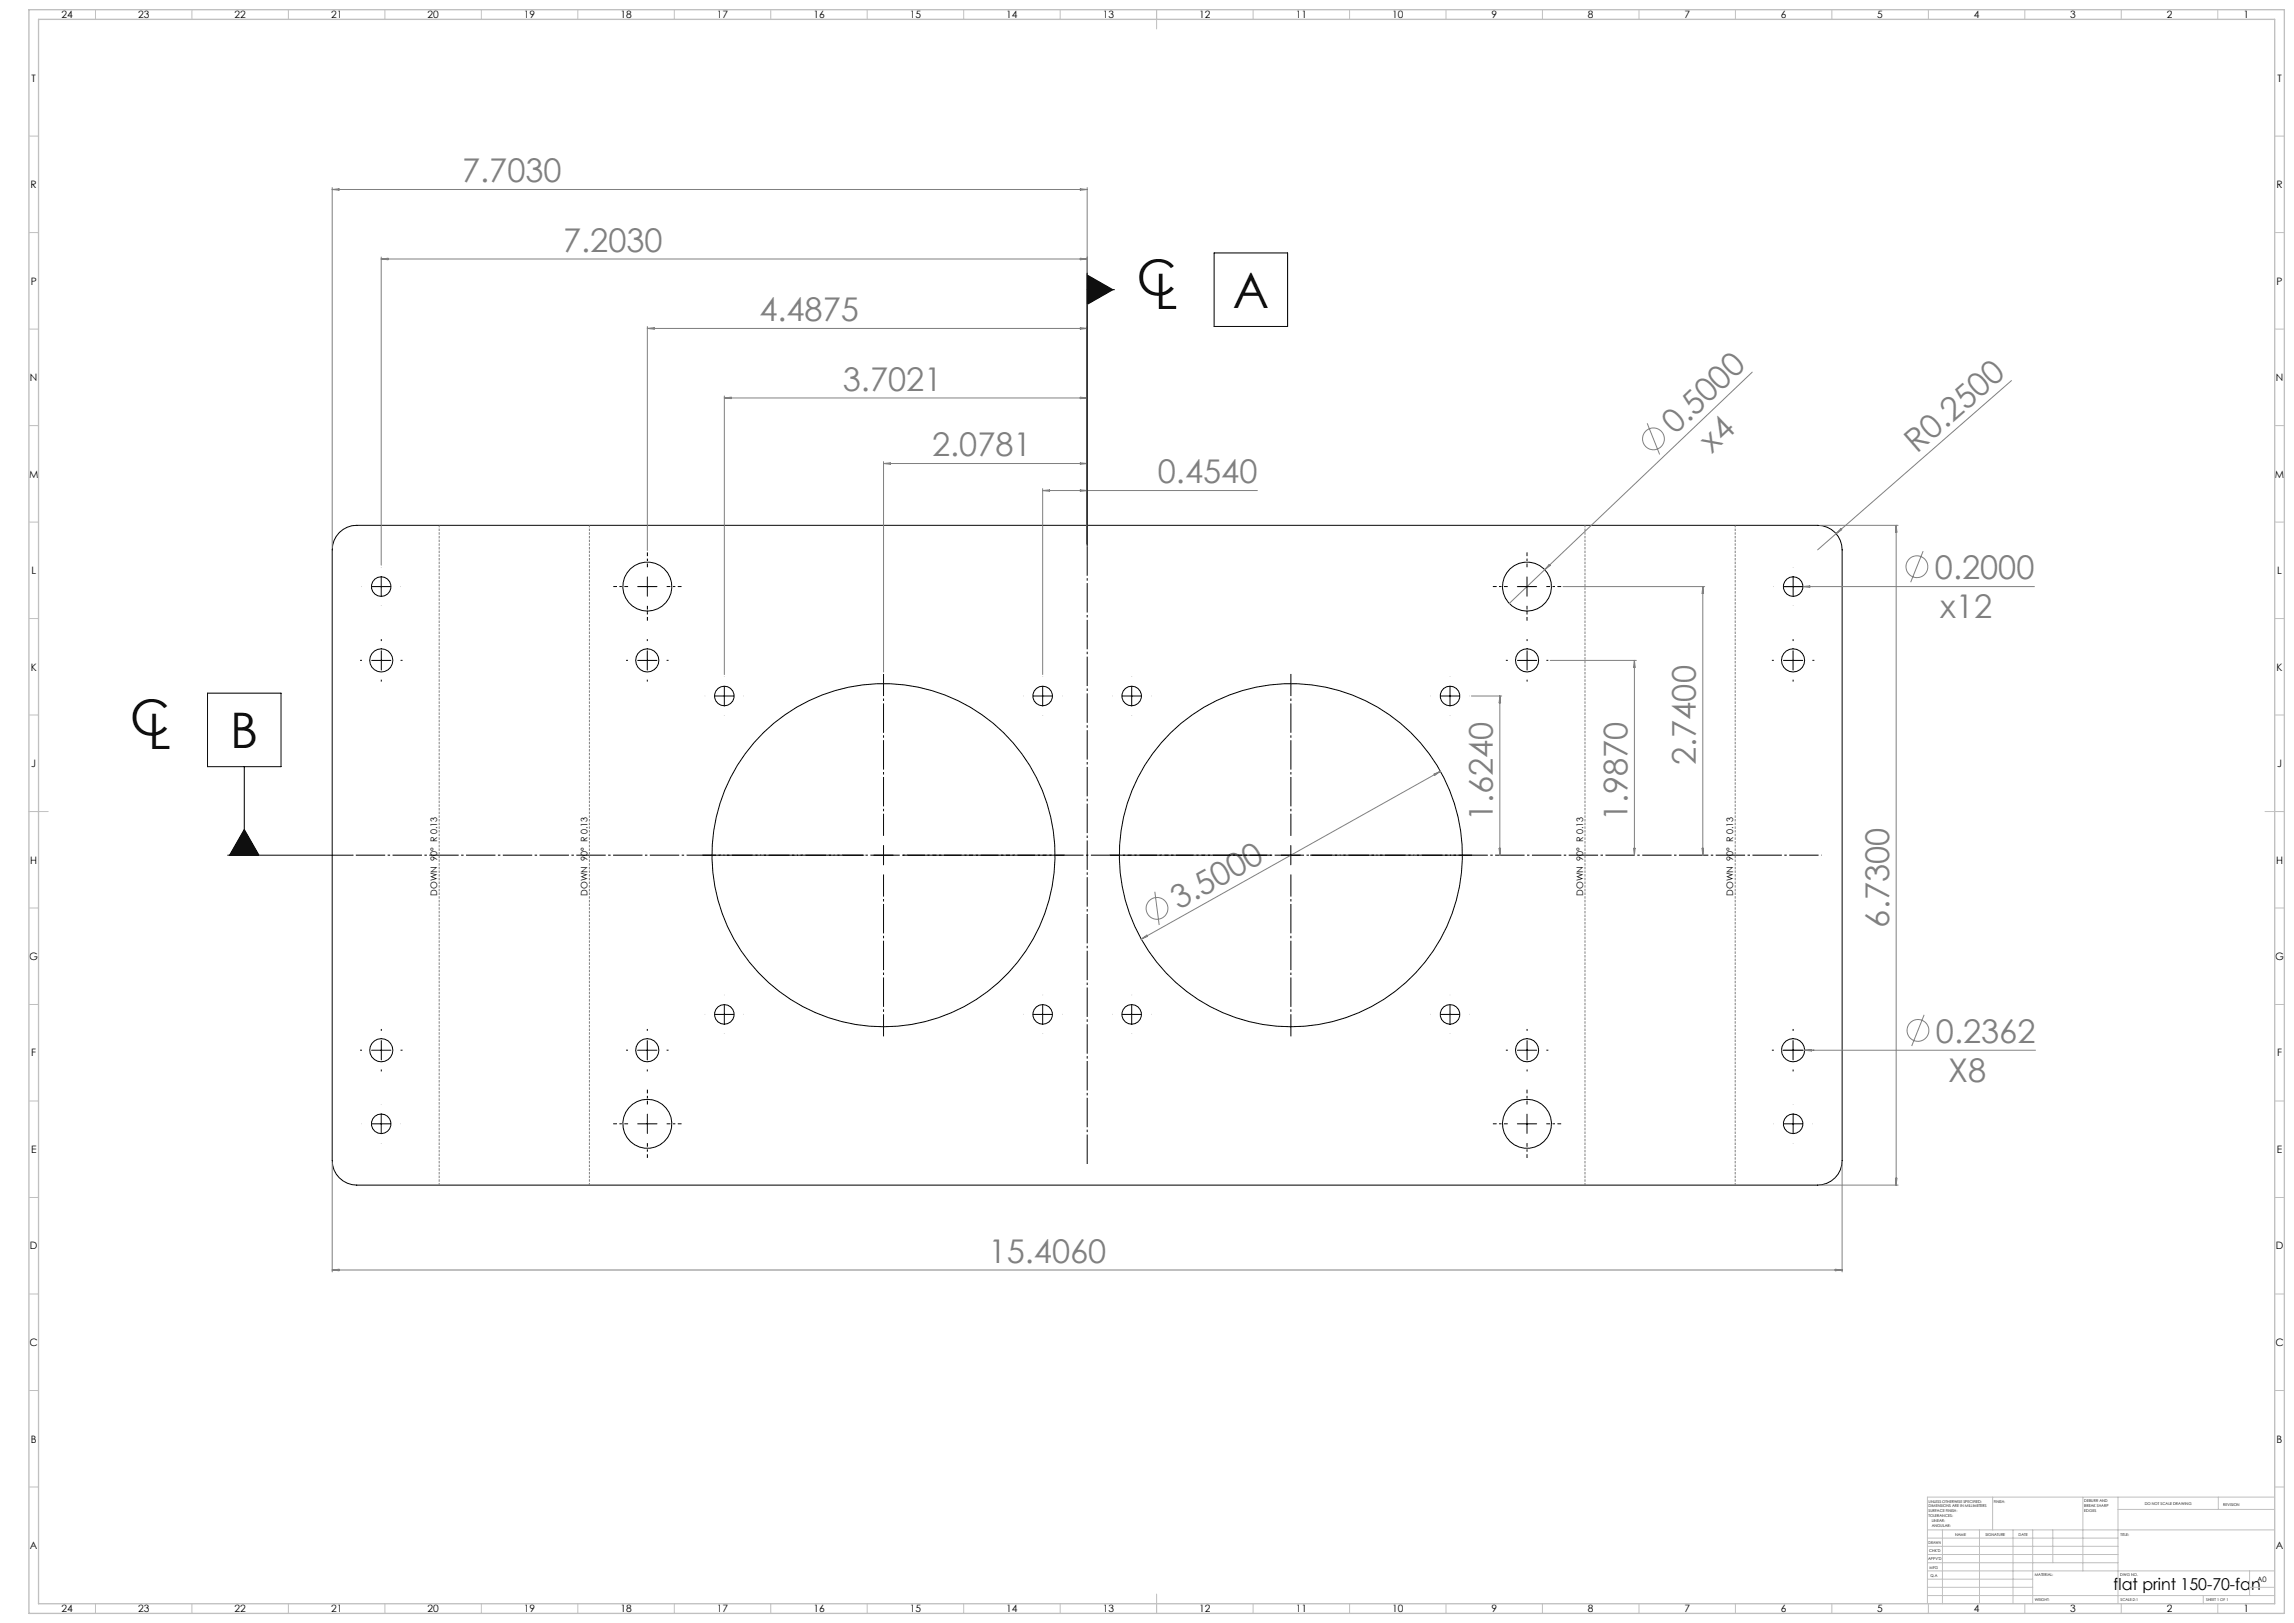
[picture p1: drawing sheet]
<svg xmlns="http://www.w3.org/2000/svg" width="1189mm" height="841mm" viewBox="0 0 1189 841" stroke-linecap="round" stroke-linejoin="round" font-family="sans-serif">
<defs><g id="words">
<g font-size="25.4">
<text x="589" y="153">C</text>
<text x="599" y="160">L</text>
<text x="639" y="160">A</text>
<text x="68" y="381">C</text>
<text x="77" y="388">L</text>
<text x="119" y="388">B</text>
</g>
<g font-size="16.9" fill="#808080">
<text x="240" y="95">7.7030</text>
<text x="292" y="131">7.2030</text>
<text x="394" y="167">4.4875</text>
<text x="437" y="203">3.7021</text>
<text x="868" y="226" transform="rotate(-44 868 226)">0.5000</text>
<text x="483" y="237">2.0781</text>
<text x="888" y="235" transform="rotate(-44 888 235)">x4</text>
<text x="994" y="235" transform="rotate(-41 994 235)">R0.2500</text>
<text x="600" y="251">0.4540</text>
<text x="1003" y="300">0.2000</text>
<text x="1006" y="320">x12</text>
<text x="879" y="396" transform="rotate(-90 879 396)">2.7400</text>
<text x="774" y="425" transform="rotate(-90 774 425)">1.6240</text>
<text x="843" y="425" transform="rotate(-90 843 425)">1.9870</text>
<text x="611" y="472" transform="rotate(-29 611 472)">3.5000</text>
<text x="979" y="481" transform="rotate(-90 979 481)">6.7300</text>
<text x="1003" y="540">0.2362</text>
<text x="1010" y="561">X8</text>
<text x="512" y="654">15.4060</text>
</g>
<text font-size="8.5" x="1095" y="824">flat print 150-70-fan</text>
<g font-size="5.3">
<text x="32" y="10">24</text>
<text x="72" y="10">23</text>
<text x="122" y="10">22</text>
<text x="172" y="10">21</text>
<text x="222" y="10">20</text>
<text x="272" y="10">19</text>
<text x="322" y="10">18</text>
<text x="372" y="10">17</text>
<text x="422" y="10">16</text>
<text x="472" y="10">15</text>
<text x="522" y="10">14</text>
<text x="572" y="10">13</text>
<text x="622" y="10">12</text>
<text x="672" y="10">11</text>
<text x="722" y="10">10</text>
<text x="773" y="10">9</text>
<text x="823" y="10">8</text>
<text x="873" y="10">7</text>
<text x="923" y="10">6</text>
<text x="973" y="10">5</text>
<text x="1023" y="10">4</text>
<text x="1073" y="10">3</text>
<text x="1123" y="10">2</text>
<text x="1163" y="10">1</text>
<text x="16" y="42">T</text>
<text x="1180" y="42">T</text>
<text x="16" y="98">R</text>
<text x="1180" y="98">R</text>
<text x="16" y="148">P</text>
<text x="1180" y="148">P</text>
<text x="16" y="197">N</text>
<text x="1180" y="197">N</text>
<text x="15" y="247">M</text>
<text x="1179" y="247">M</text>
<text x="16" y="297">L</text>
<text x="1180" y="297">L</text>
<text x="16" y="348">K</text>
<text x="1180" y="348">K</text>
<text x="16" y="398">J</text>
<text x="1180" y="398">J</text>
<text x="16" y="448">H</text>
<text x="1180" y="448">H</text>
<text x="15" y="498">G</text>
<text x="1179" y="498">G</text>
<text x="16" y="547">F</text>
<text x="1180" y="547">F</text>
<text x="16" y="597">E</text>
<text x="1180" y="597">E</text>
<text x="16" y="647">D</text>
<text x="1180" y="647">D</text>
<text x="15" y="698">C</text>
<text x="1179" y="698">C</text>
<text x="16" y="748">B</text>
<text x="1180" y="748">B</text>
<text x="16" y="803">A</text>
<text x="1180" y="803">A</text>
<text x="32" y="836">24</text>
<text x="72" y="836">23</text>
<text x="122" y="836">22</text>
<text x="172" y="836">21</text>
<text x="222" y="836">20</text>
<text x="272" y="836">19</text>
<text x="322" y="836">18</text>
<text x="372" y="836">17</text>
<text x="422" y="836">16</text>
<text x="472" y="836">15</text>
<text x="522" y="836">14</text>
<text x="572" y="836">13</text>
<text x="622" y="836">12</text>
<text x="672" y="836">11</text>
<text x="722" y="836">10</text>
<text x="773" y="836">9</text>
<text x="823" y="836">8</text>
<text x="873" y="836">7</text>
<text x="923" y="836">6</text>
<text x="973" y="836">5</text>
<text x="1023" y="836">4</text>
<text x="1073" y="836">3</text>
<text x="1123" y="836">2</text>
<text x="1163" y="836">1</text>
</g>
<g font-size="4.7">
<text x="227" y="464" transform="rotate(-90 227 464)">DOWN 90° R 0.13</text>
<text x="304" y="464" transform="rotate(-90 304 464)">DOWN 90° R 0.13</text>
<text x="820" y="464" transform="rotate(-90 820 464)">DOWN 90° R 0.13</text>
<text x="898" y="464" transform="rotate(-90 898 464)">DOWN 90° R 0.13</text>
</g>
<text font-size="3.9" x="1170" y="820">A0</text>
<g font-size="2">
<text x="1000" y="779">UNLESS OTHERWISE SPECIFIED:</text>
<text x="1033" y="779">FINISH:</text>
<text x="1080" y="778">DEBURR AND</text>
<text x="1112" y="780">DO NOT SCALE DRAWING</text>
<text x="1000" y="781">DIMENSIONS ARE IN MILLIMETERS</text>
<text x="1000" y="784">SURFACE FINISH:</text>
<text x="1080" y="781">BREAK SHARP</text>
<text x="1080" y="783">EDGES</text>
<text x="1152" y="780">REVISION</text>
<text x="1000" y="786">TOLERANCES:</text>
<text x="1001" y="789">LINEAR:</text>
<text x="1001" y="791">ANGULAR:</text>
<text x="1013" y="796">NAME</text>
<text x="1029" y="796">SIGNATURE</text>
<text x="1046" y="796">DATE</text>
<text x="1099" y="796">TITLE:</text>
<text x="1000" y="800">DRAWN</text>
<text x="999" y="808">APPV'D</text>
<text x="1000" y="804">CHK'D</text>
<text x="1000" y="813">MFG</text>
<text x="1001" y="817">Q.A</text>
<text x="1055" y="817">MATERIAL:</text>
<text x="1099" y="817">DWG NO.</text>
<text x="1055" y="830">WEIGHT:</text>
<text x="1099" y="830">SCALE:2:1</text>
<text x="1143" y="830">SHEET 1 OF 1</text>
</g>
</g></defs>
<g fill="none" stroke="#000" stroke-width=".52">
<path d="M629 131h38v38h-38zM563 143l14 7-14 8zM563 150h15M563 142v141M176 276a13 13 0 0 1 9-4h757a13 13 0 0 1 13 13v316a13 13 0 0 1-13 13h-757a13 13 0 0 1-13-13v-316a13 13 0 0 1 4-9zM198 299v10M336 299v10M791 299v10M929 299v10M193 304h10M331 304h10M786 304h10"/>
<path d="M924 304h10M198 337v10M335 337v10M791 337v10M929 337v10M108 359h38v38h-38zM193 342h10M330 342h11M375 356v10M540 356v10M587 356v10M752 356v10"/>
<path d="M786 342h11M924 342h10M370 361h10M535 361h10M582 361h10M747 361h10M127 397v46M127 430l7 13h-15zM458 438v10M669 438v10M118 443h65M453 443h10"/>
<path d="M664 443h10M198 539v10M335 539v10M370 526h10M375 521v10M535 526h10M540 521v10M582 526h10M587 521v10M747 526h10M752 521v10M791 539v10"/>
<path d="M929 539v10M193 544h10M330 544h11M786 544h11M924 544h10M198 577v10M336 577v10M791 577v10M929 577v10M193 582h10M331 582h10M786 582h10"/>
<path d="M924 582h10"/>
<circle cx="198" cy="304" r="5"/>
<circle cx="336" cy="304" r="13"/>
<circle cx="791" cy="304" r="13"/>
<circle cx="929" cy="304" r="5"/>
<circle cx="198" cy="342" r="6"/>
<circle cx="335" cy="342" r="6"/>
<circle cx="791" cy="342" r="6"/>
<circle cx="929" cy="342" r="6"/>
<circle cx="375" cy="361" r="5"/>
<circle cx="540" cy="361" r="5"/>
<circle cx="587" cy="361" r="5"/>
<circle cx="752" cy="361" r="5"/>
<circle cx="458" cy="443" r="89"/>
<circle cx="669" cy="443" r="89"/>
<circle cx="375" cy="526" r="5"/>
<circle cx="540" cy="526" r="5"/>
<circle cx="587" cy="526" r="5"/>
<circle cx="752" cy="526" r="5"/>
<circle cx="198" cy="544" r="6"/>
<circle cx="335" cy="544" r="6"/>
<circle cx="791" cy="544" r="6"/>
<circle cx="929" cy="544" r="6"/>
<circle cx="198" cy="582" r="5"/>
<circle cx="336" cy="582" r="13"/>
<circle cx="791" cy="582" r="13"/>
<circle cx="929" cy="582" r="5"/>
</g>
<g fill="none" stroke="#808080" stroke-width=".52">
<path d="M172 97v187M172 98h391M172 98h4v1zM560 98h3l-3 1zM563 97v185M198 133v160M198 134h365M198 134h3v1zM560 134h3l-3 1zM336 169v116M336 170h227M336 170h3v1z"/>
<path d="M560 170h3l-3 1zM908 193l-126 120M1043 197l-101 88M375 205v145M375 206h188M375 206h4v1zM560 206h3l-3 1zM854 219l6 16M458 239v109M560 240h3l-3 1zM458 240h105M458 240h3v1z"/>
<path d="M540 253v97M540 254h112M540 254h4v1zM560 254h3l-3 1zM943 272h41M954 274l1 1-3 2zM983 272v342M983 272v4h-1zM803 292v1l-2 2zM997 286l-7 16M810 304h74M883 304v139"/>
<path d="M883 304v3h-1zM924 304h130M934 304h4zM803 342h45M847 342v101M847 342l1 4h-1zM763 361h15M777 361v82M777 361l1 3h-1zM747 400l-155 87M743 401l4-1-3 2zM777 440h1l-1 3z"/>
<path d="M847 440h1l-1 3zM882 440h1v3zM599 462l2 17M592 487l2-2h1zM997 526l-6 16M923 544h132M935 544h4v1zM172 602v57M943 614h41M955 602v57M982 611h1v3zM172 658h4z"/>
<path d="M172 658h783M951 658h4h-4z"/>
<circle cx="857" cy="227" r="6"/>
<circle cx="994" cy="294" r="6"/>
<circle cx="600" cy="471" r="6"/>
<circle cx="994" cy="534" r="6"/>
</g>
<path d="M564 603v-320" fill="none" stroke="#000" stroke-width=".52" stroke-dasharray="15.2 1.3 1.3 1.3" stroke-dashoffset="-.2" stroke-linecap="butt"/>
<path d="M944 443h-761" fill="none" stroke="#000" stroke-width=".52" stroke-dasharray="15.2 1.3 1.3 1.3" stroke-dashoffset="-1.5" stroke-linecap="butt"/>
<g fill="none" stroke="#000" stroke-width=".52" stroke-dasharray="15.2 1.3 1.3 1.3" stroke-linecap="butt">
<path d="M198 332v-1M336 332v-1M792 332v-1M929 332v-1M188 342h-1M198 352v1M208 342h1M326 342h-1M336 352v1M346 342h1M782 342h-1M792 352v1"/>
<path d="M802 342h1M919 342h-1M929 352v1M939 342h1M385 361h1M550 361h1M577 361h-1M742 361h-1M198 534v-1M336 534v-1M385 526h1M550 526h1"/>
<path d="M577 526h-1M742 526h-1M792 534v-1M929 534v-1M188 544h-1M198 554v1M208 544h1M326 544h-1M336 554v1M346 544h1M782 544h-1M792 554v1"/>
<path d="M802 544h1M919 544h-1M929 554v1M939 544h1"/>
</g>
<path d="M458 433v-84M669 433v-84M448 443h-84M458 453v84M468 443h84M659 443h-84M669 453v84M679 443h84" fill="none" stroke="#000" stroke-width=".52" stroke-dasharray="15.2 1.3 1.3 1.3" stroke-dashoffset="3.8" stroke-linecap="butt"/>
<g fill="none" stroke="#000" stroke-width=".52" stroke-dasharray="15.2 1.3 1.3 1.3" stroke-dashoffset="13.3" stroke-linecap="butt">
<path d="M336 294v-8M791 294v-8M326 304h-8M336 314v8M346 304h7M781 304h-7M791 314v8M801 304h8M336 572v-7M791 572v-7M326 582h-8M336 592v8"/>
<path d="M346 582h7M781 582h-7M791 592v8M801 582h8"/>
</g>
<path d="M822 272v342M899 272v342M228 614v-342M305 614v-342" fill="none" stroke="#808080" stroke-width=".52" stroke-dasharray="1.3 .6" stroke-dashoffset=".2" stroke-linecap="butt"/>
<g fill="none" stroke="#c0c0c0" stroke-width=".52">
<path d="M49 5v5M99 5v5M149 5v5M199 5v5M249 5v5M299 5v5M349 5v5M399 5v5M449 5v5M499 5v5M549 5v5M599 5v10"/>
<path d="M649 5v5M699 5v5M749 5v5M799 5v5M849 5v5M899 5v5M949 5v5M999 5v5M1049 5v5M1099 5v5M1149 5v5M15 71h5"/>
<path d="M1179 71h5M15 121h5M1179 121h5M15 171h5M1179 171h5M15 221h5M1179 221h5M15 271h5M1179 271h5M15 321h5M1179 321h5M15 371h5"/>
<path d="M1179 371h5M15 421h10M1174 421h10M15 471h5M1179 471h5M15 521h5M1179 521h5M15 571h5M1179 571h5M15 621h5M1179 621h5M15 671h5"/>
<path d="M1179 671h5M15 721h5M1179 721h5M15 771h5M1033 776v17M1080 776v38M1098 776v55M1150 776v6M1179 771h5M1179 776h-180v55M999 793h180M999 797h99"/>
<path d="M1007 793v38M1026 793v38M1043 793v38M1054 793v38M1064 793v17M1098 782h81M999 810h99M999 806h99M999 801h99M999 818h55M999 814h180M1166 814v13"/>
<path d="M49 831v5M99 831v5M149 831v5M199 831v5M249 831v5M299 831v5M349 831v5M399 831v5M449 831v5M499 831v5M549 831v5M599 826v10"/>
<path d="M649 831v5M699 831v5M749 831v5M799 831v5M849 831v5M899 831v5M949 831v5M999 827h180M999 823h55M999 831v5M1049 831v5M1099 831v5"/>
<path d="M1142 827v4M1149 831v5M1166 823h13"/>
</g>
<path d="M15 5h1169v831h-1169zM20 10h1159v821h-1159z" fill="none" stroke="#c0c0c0" stroke-width=".7"/>
<path d="M563 143l14 7-14 8zM127 430l7 13h-15z" fill="#000"/>
<use href="#words"/>
</svg>
